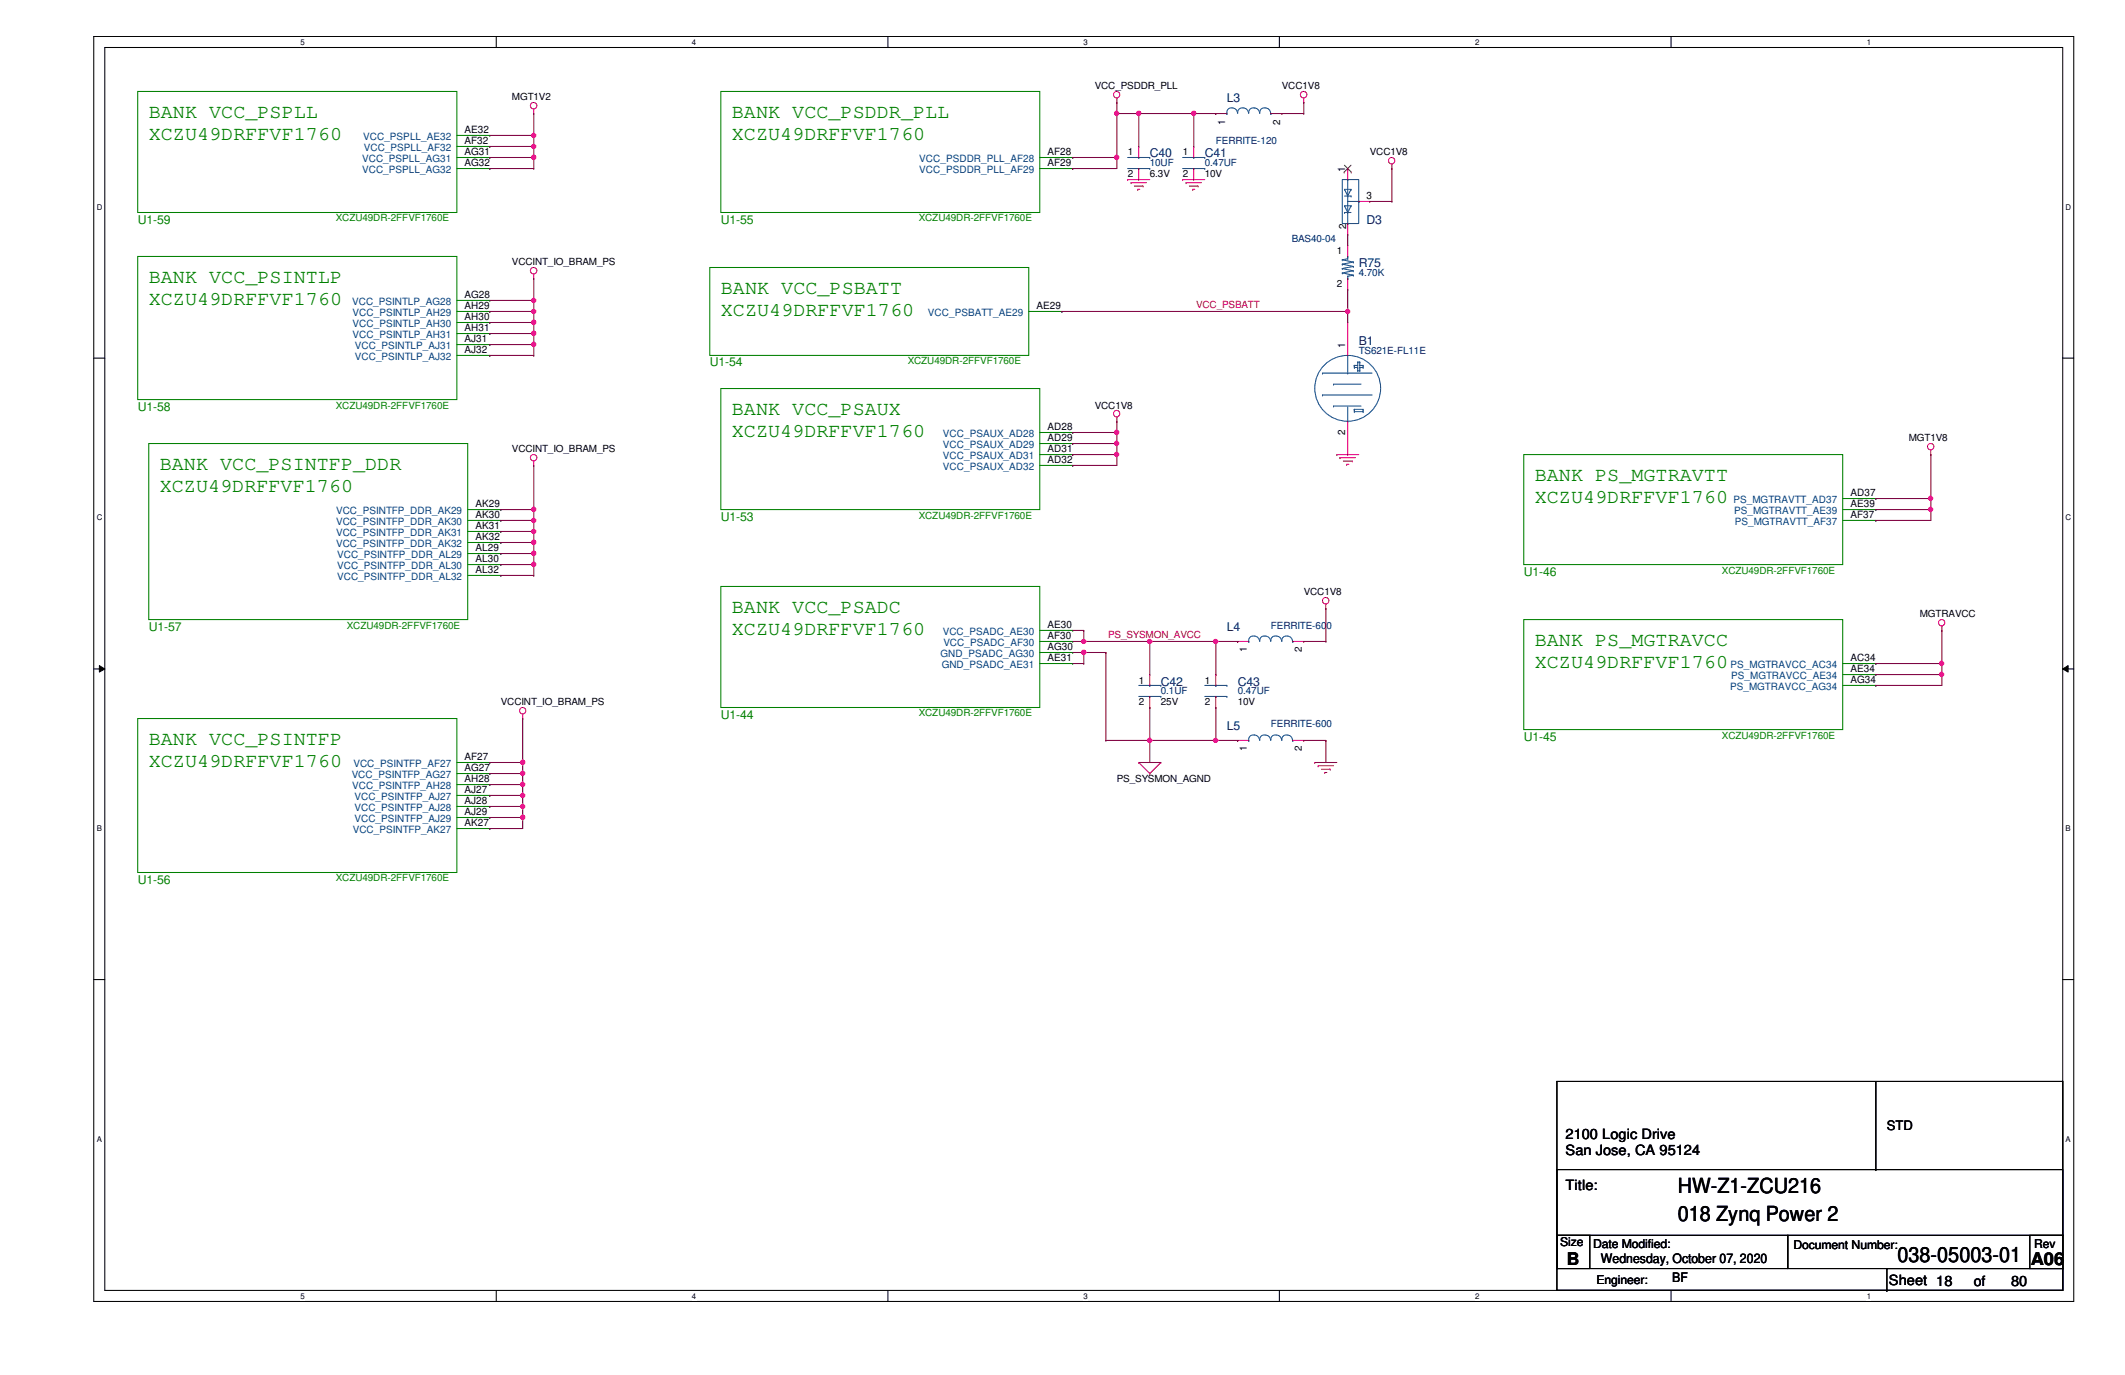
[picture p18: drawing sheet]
<svg xmlns="http://www.w3.org/2000/svg" width="432mm" height="279mm" viewBox="0 0 432 279" stroke-linecap="round" stroke-linejoin="round" font-family="sans-serif">
<defs><g id="words">
<g font-size="4.2">
<text x="340.9" y="242.4">HW-Z1-ZCU216</text>
<text x="340.9" y="248.2">018 Zynq Power 2</text>
<text x="385.6" y="256.4">038-05003-01</text>
</g>
<g font-size="4" fill="#008000">
<text x="30.2" y="24">BANK VCC_PSPLL</text>
<text x="30.2" y="28.5">XCZU49DRFFVF1760</text>
<text x="148.7" y="24">BANK VCC_PSDDR_PLL</text>
<text x="148.7" y="28.5">XCZU49DRFFVF1760</text>
<text x="30.2" y="57.6">BANK VCC_PSINTLP</text>
<text x="146.5" y="59.8">BANK VCC_PSBATT</text>
<text x="30.2" y="62.1">XCZU49DRFFVF1760</text>
<text x="146.5" y="64.3">XCZU49DRFFVF1760</text>
<text x="148.7" y="84.4">BANK VCC_PSAUX</text>
<text x="148.7" y="88.9">XCZU49DRFFVF1760</text>
<text x="32.5" y="95.6">BANK VCC_PSINTFP_DDR</text>
<text x="32.5" y="100">XCZU49DRFFVF1760</text>
<text x="311.9" y="97.8">BANK PS_MGTRAVTT</text>
<text x="311.9" y="102.3">XCZU49DRFFVF1760</text>
<text x="148.7" y="124.6">BANK VCC_PSADC</text>
<text x="148.7" y="129.1">XCZU49DRFFVF1760</text>
<text x="311.9" y="131.3">BANK PS_MGTRAVCC</text>
<text x="311.9" y="135.8">XCZU49DRFFVF1760</text>
<text x="30.2" y="151.5">BANK VCC_PSINTFP</text>
<text x="30.2" y="155.9">XCZU49DRFFVF1760</text>
</g>
<g font-size="3.6">
<text x="318.3" y="257">B</text>
<text x="412.7" y="257">A06</text>
</g>
<g font-size="2.9">
<text x="318.1" y="231.5">2100 Logic Drive</text>
<text x="318.1" y="234.7">San Jose, CA 95124</text>
<text x="318.1" y="241.8">Title:</text>
<text x="383.8" y="261">Sheet 18</text>
<text x="401.1" y="261.2">of</text>
<text x="408.6" y="261.2">80</text>
</g>
<g font-size="2.7">
<text x="383.4" y="229.5">STD</text>
<text x="325.3" y="256.6">Wednesday, October 07, 2020</text>
<text x="339.8" y="260.6">BF</text>
</g>
<g font-size="2.5" fill="#000080">
<text x="249.3" y="20.8">L3</text>
<text x="233.6" y="32">C40</text>
<text x="244.8" y="32">C41</text>
<text x="277.7" y="45.4">D3</text>
<text x="276.1" y="54.4">R75</text>
<text x="276.1" y="70">B1</text>
<text x="249.3" y="128.1">L4</text>
<text x="235.9" y="139.3">C42</text>
<text x="251.5" y="139.3">C43</text>
<text x="249.3" y="148.3">L5</text>
</g>
<g font-size="2.5" fill="#008000">
<text x="28" y="45.4">U1-59</text>
<text x="146.5" y="45.4">U1-55</text>
<text x="144.2" y="74.5">U1-54</text>
<text x="28" y="83.4">U1-58</text>
<text x="146.5" y="105.8">U1-53</text>
<text x="309.6" y="117">U1-46</text>
<text x="30.2" y="128.1">U1-57</text>
<text x="146.5" y="146">U1-44</text>
<text x="309.6" y="150.5">U1-45</text>
<text x="28" y="179.5">U1-56</text>
</g>
<g font-size="2.5">
<text x="317" y="253.3">Size</text>
<text x="323.7" y="253.5">Date Modified:</text>
<text x="364.4" y="253.7">Document Number:</text>
<text x="413.3" y="253.5">Rev</text>
<text x="324.4" y="260.9">Engineer:</text>
</g>
<g font-size="2">
<text x="104" y="20.4">MGT1V2</text>
<text x="222.5" y="18.2">VCC_PSDDR_PLL</text>
<text x="260.5" y="18.2">VCC1V8</text>
<text x="94.4" y="27">AE32</text>
<text x="94.4" y="29.3">AF32</text>
<text x="248.9" y="25.3" transform="rotate(-90 248.9 25.3)">1</text>
<text x="260.1" y="25.3" transform="rotate(-90 260.1 25.3)">2</text>
<text x="94.4" y="31.5">AG31</text>
<text x="94.4" y="33.7">AG32</text>
<text x="212.9" y="31.5">AF28</text>
<text x="212.9" y="33.7">AF29</text>
<text x="229.2" y="31.6">1</text>
<text x="240.3" y="31.6">1</text>
<text x="273.3" y="34.9" transform="rotate(-90 273.3 34.9)">1</text>
<text x="278.3" y="31.6">VCC1V8</text>
<text x="229.2" y="36.1">2</text>
<text x="233.6" y="36.1">6.3V</text>
<text x="240.3" y="36.1">2</text>
<text x="244.8" y="36.1">10V</text>
<text x="277.7" y="40.4">3</text>
<text x="273.5" y="46.5" transform="rotate(-90 273.5 46.5)">2</text>
<text x="104" y="53.9">VCCINT_IO_BRAM_PS</text>
<text x="271.7" y="51.7">1</text>
<text x="271.7" y="58.4">2</text>
<text x="94.4" y="60.5">AG28</text>
<text x="94.4" y="62.8">AH29</text>
<text x="94.4" y="65">AH30</text>
<text x="210.6" y="62.8">AE29</text>
<text x="94.4" y="67.3">AH31</text>
<text x="94.4" y="69.5">AJ31</text>
<text x="94.4" y="71.7">AJ32</text>
<text x="273.3" y="70.7" transform="rotate(-90 273.3 70.7)">1</text>
<text x="222.5" y="83">VCC1V8</text>
<text x="212.9" y="87.4">AD28</text>
<text x="212.9" y="89.6">AD29</text>
<text x="273.3" y="88.3" transform="rotate(-90 273.3 88.3)">2</text>
<text x="387.9" y="89.7">MGT1V8</text>
<text x="104" y="91.9">VCCINT_IO_BRAM_PS</text>
<text x="212.9" y="91.9">AD31</text>
<text x="212.9" y="94.1">AD32</text>
<text x="376" y="100.8">AD37</text>
<text x="96.6" y="103">AK29</text>
<text x="96.6" y="105.2">AK30</text>
<text x="96.6" y="107.5">AK31</text>
<text x="376" y="103">AE39</text>
<text x="376" y="105.2">AF37</text>
<text x="96.6" y="109.7">AK32</text>
<text x="96.6" y="112">AL29</text>
<text x="96.6" y="114.2">AL30</text>
<text x="96.6" y="116.4">AL32</text>
<text x="264.9" y="121">VCC1V8</text>
<text x="390.1" y="125.5">MGTRAVCC</text>
<text x="212.9" y="127.6">AE30</text>
<text x="212.9" y="129.8">AF30</text>
<text x="212.9" y="134.3">AE31</text>
<text x="212.9" y="132.1">AG30</text>
<text x="253.4" y="132.6" transform="rotate(-90 253.4 132.6)">1</text>
<text x="264.5" y="132.6" transform="rotate(-90 264.5 132.6)">2</text>
<text x="376" y="134.3">AC34</text>
<text x="376" y="136.6">AE34</text>
<text x="101.8" y="143.3">VCCINT_IO_BRAM_PS</text>
<text x="231.4" y="138.9">1</text>
<text x="231.4" y="143.3">2</text>
<text x="235.9" y="143.3">25V</text>
<text x="244.8" y="138.9">1</text>
<text x="244.8" y="143.3">2</text>
<text x="251.5" y="143.3">10V</text>
<text x="376" y="138.8">AG34</text>
<text x="94.4" y="154.4">AF27</text>
<text x="253.4" y="152.7" transform="rotate(-90 253.4 152.7)">1</text>
<text x="264.5" y="152.7" transform="rotate(-90 264.5 152.7)">2</text>
<text x="94.4" y="156.7">AG27</text>
<text x="94.4" y="158.9">AH28</text>
<text x="94.4" y="161.1">AJ27</text>
<text x="226.9" y="159">PS_SYSMON_AGND</text>
<text x="94.4" y="163.4">AJ28</text>
<text x="94.4" y="165.6">AJ29</text>
<text x="94.4" y="167.9">AK27</text>
</g>
<g font-size="2" fill="#004080">
<text x="73.8" y="28.5">VCC_PSPLL_AE32</text>
<text x="73.6" y="33">VCC_PSPLL_AG31</text>
<text x="73.6" y="35.2">VCC_PSPLL_AG32</text>
<text x="73.9" y="30.7">VCC_PSPLL_AF32</text>
<text x="186.8" y="33">VCC_PSDDR_PLL_AF28</text>
<text x="186.8" y="35.2">VCC_PSDDR_PLL_AF29</text>
<text x="71.5" y="62">VCC_PSINTLP_AG28</text>
<text x="71.6" y="64.3">VCC_PSINTLP_AH29</text>
<text x="188.6" y="64.3">VCC_PSBATT_AE29</text>
<text x="71.6" y="66.5">VCC_PSINTLP_AH30</text>
<text x="71.6" y="68.7">VCC_PSINTLP_AH31</text>
<text x="72.1" y="71">VCC_PSINTLP_AJ31</text>
<text x="72.1" y="73.2">VCC_PSINTLP_AJ32</text>
<text x="191.6" y="88.9">VCC_PSAUX_AD28</text>
<text x="191.6" y="91.1">VCC_PSAUX_AD29</text>
<text x="191.6" y="93.3">VCC_PSAUX_AD31</text>
<text x="191.6" y="95.5">VCC_PSAUX_AD32</text>
<text x="68.3" y="104.5">VCC_PSINTFP_DDR_AK29</text>
<text x="68.3" y="106.7">VCC_PSINTFP_DDR_AK30</text>
<text x="352.3" y="102.3">PS_MGTRAVTT_AD37</text>
<text x="352.4" y="104.5">PS_MGTRAVTT_AE39</text>
<text x="352.5" y="106.7">PS_MGTRAVTT_AF37</text>
<text x="68.3" y="109">VCC_PSINTFP_DDR_AK31</text>
<text x="68.3" y="111.2">VCC_PSINTFP_DDR_AK32</text>
<text x="68.5" y="113.5">VCC_PSINTFP_DDR_AL29</text>
<text x="68.5" y="115.7">VCC_PSINTFP_DDR_AL30</text>
<text x="68.5" y="117.9">VCC_PSINTFP_DDR_AL32</text>
<text x="191.6" y="129.1">VCC_PSADC_AE30</text>
<text x="191.7" y="131.3">VCC_PSADC_AF30</text>
<text x="191.1" y="133.6">GND_PSADC_AG30</text>
<text x="191.3" y="135.8">GND_PSADC_AE31</text>
<text x="351.7" y="135.8">PS_MGTRAVCC_AC34</text>
<text x="351.6" y="140.2">PS_MGTRAVCC_AG34</text>
<text x="351.8" y="138">PS_MGTRAVCC_AE34</text>
<text x="71.8" y="155.9">VCC_PSINTFP_AF27</text>
<text x="71.5" y="158.2">VCC_PSINTFP_AG27</text>
<text x="71.5" y="160.4">VCC_PSINTFP_AH28</text>
<text x="72" y="162.6">VCC_PSINTFP_AJ27</text>
<text x="72" y="164.8">VCC_PSINTFP_AJ28</text>
<text x="72" y="167.1">VCC_PSINTFP_AJ29</text>
<text x="71.7" y="169.3">VCC_PSINTFP_AK27</text>
</g>
<g font-size="2" fill="#000080">
<text x="247.1" y="29.3">FERRITE-120</text>
<text x="233.6" y="33.8">10UF</text>
<text x="244.8" y="33.8">0.47UF</text>
<text x="262.5" y="49.2">BAS40-04</text>
<text x="276.1" y="56.2">4.70K</text>
<text x="276.1" y="71.8">TS621E-FL11E</text>
<text x="258.2" y="127.7">FERRITE-600</text>
<text x="235.9" y="141.1">0.1UF</text>
<text x="251.5" y="141.1">0.47UF</text>
<text x="258.2" y="147.8">FERRITE-600</text>
</g>
<g font-size="2" fill="#008000">
<text x="68.2" y="45">XCZU49DR-2FFVF1760E</text>
<text x="186.7" y="45">XCZU49DR-2FFVF1760E</text>
<text x="184.4" y="74">XCZU49DR-2FFVF1760E</text>
<text x="68.2" y="83">XCZU49DR-2FFVF1760E</text>
<text x="186.7" y="105.4">XCZU49DR-2FFVF1760E</text>
<text x="349.9" y="116.5">XCZU49DR-2FFVF1760E</text>
<text x="70.5" y="127.7">XCZU49DR-2FFVF1760E</text>
<text x="186.7" y="145.6">XCZU49DR-2FFVF1760E</text>
<text x="349.9" y="150.1">XCZU49DR-2FFVF1760E</text>
<text x="68.2" y="179.1">XCZU49DR-2FFVF1760E</text>
</g>
<g font-size="2" fill="#f00">
<text x="243" y="62.6">VCC_PSBATT</text>
<text x="225.2" y="129.7">PS_SYSMON_AVCC</text>
</g>
<g font-size="1.6">
<text x="61" y="9.1">5</text>
<text x="140.6" y="9.1">4</text>
<text x="220.2" y="9.1">3</text>
<text x="299.7" y="9.1">2</text>
<text x="379.3" y="9.1">1</text>
<text x="19.6" y="42.6">D</text>
<text x="419.7" y="42.6">D</text>
<text x="19.6" y="105.7">C</text>
<text x="419.7" y="105.7">C</text>
<text x="19.6" y="168.9">B</text>
<text x="419.7" y="168.9">B</text>
<text x="19.6" y="232">A</text>
<text x="419.7" y="232">A</text>
<text x="61" y="263.9">5</text>
<text x="140.6" y="263.9">4</text>
<text x="220.2" y="263.9">3</text>
<text x="299.7" y="263.9">2</text>
<text x="379.3" y="263.9">1</text>
</g>
</g></defs>
<path d="M19.1 7.4h402.3v257.1h-402.3zM21.3 9.7h397.8v252.5h-397.8z" fill="none" stroke="#000" stroke-width=".21"/>
<g fill="#fff">
<path d="M61 7.7h.9v1.7h-.9z"/>
<path d="M61 262.5h.9v1.7h-.9z"/>
</g>
<path d="M100.8 7.4v2.3M100.8 262.2v2.3" fill="none" stroke="#000" stroke-width=".21"/>
<g fill="#fff">
<path d="M140.6 7.7h.9v1.7h-.9z"/>
<path d="M140.6 262.5h.9v1.7h-.9z"/>
</g>
<path d="M180.4 7.4v2.3M180.4 262.2v2.3" fill="none" stroke="#000" stroke-width=".21"/>
<g fill="#fff">
<path d="M220.2 7.7h.9v1.7h-.9z"/>
<path d="M220.2 262.5h.9v1.7h-.9z"/>
</g>
<path d="M260 7.4v2.3M260 262.2v2.3" fill="none" stroke="#000" stroke-width=".21"/>
<g fill="#fff">
<path d="M299.7 7.7h.9v1.7h-.9z"/>
<path d="M299.7 262.5h.9v1.7h-.9z"/>
</g>
<path d="M339.6 7.4v2.3M339.6 262.2v2.3" fill="none" stroke="#000" stroke-width=".21"/>
<g fill="#fff">
<path d="M379.3 7.7h.9v1.7h-.9z"/>
<path d="M379.3 262.5h.9v1.7h-.9z"/>
<path d="M19.6 41.2h1.2v1.8h-1.2z"/>
<path d="M419.7 41.2h1.2v1.8h-1.2z"/>
<path d="M19.6 104.3h1.2v1.8h-1.2z"/>
<path d="M419.7 104.3h1.2v1.8h-1.2z"/>
</g>
<path d="M19.1 72.8h2.2M419.1 72.8h2.3" fill="none" stroke="#000" stroke-width=".21"/>
<g fill="#fff">
<path d="M19.6 167.5h1.1v1.7h-1.1z"/>
<path d="M419.7 167.5h1.1v1.7h-1.1z"/>
</g>
<path d="M19.1 135.9h2.2M419.1 135.9h2.3" fill="none" stroke="#000" stroke-width=".21"/>
<path d="M20.2 135.3l1.1 .6-1.1 .7zM419.1 135.9l1.1-.6v1.3z" fill="#000"/>
<path d="M20.2 135.3l1.1 .6-1.1 .7zM419.1 135.9l1.1-.6v1.3z" fill="none" stroke="#000" stroke-width=".2"/>
<g fill="#fff">
<path d="M19.6 230.6h1.1v1.8h-1.1z"/>
<path d="M419.7 230.6h1.1v1.8h-1.1z"/>
</g>
<g fill="none" stroke="#000" stroke-width=".21">
<path d="M19.1 199.1h2.2M419.1 199.1h2.3M316.4 219.8h102.7v42.4h-102.7zM381.2 219.8v17.9M316.4 237.7h102.7v13.3h-102.7zM381.2 237.7h.1M316.4 251h46.9v6.8h-46.9zM316.4 251h6.6v6.8h-6.6zM363.3 251h55.8v6.8h-55.8zM383.4 257.8h35.7v4.4h-35.7zM412.5 251h6.6v6.8h-6.6zM316.4 262.2h67"/>
<path d="M383.4 262.2h.1"/>
</g>
<g fill="none" stroke="#f00" stroke-width=".21">
<path d="M226.9 19.9v.9M264.9 19.9v.9M108.5 23.1h.1M108.5 22.2v.9M226.9 20.8h.1M229.2 36.5h.1M229.2 36.5h4.4M229.8 37.1h.1M229.8 37.1h3.2M230.5 37.8h1.8M231.2 38.5h.1M231.2 38.5h.4"/>
<path d="M231.4 29.8h.1M231.4 36.5h.1M231.4 29.8v2.2M231.4 34.2v2.3M232.3 37.8h.1M240.3 36.5h.1M240.3 36.5h4.5M241 37.1h.1M241 37.1h3.1M241.7 37.8h1.8M242.4 38.5h.1M242.4 38.5h.4"/>
<path d="M242.6 29.8h.1M242.6 36.5h.1M242.6 29.8v2.2M242.6 34.2v2.3M243.5 37.8h.1M247.1 23.1h.1M247.1 23.1h2.2M258.2 23.1h2.3M260.5 23.1h.1M264.9 20.8h.1M273.9 34.2h.1M273.9 34.2v2.3"/>
<path d="M282.8 34.2h.1M282.8 33.4v.8M108.5 56.6h.1M108.5 55.7v.9M273.9 47.7h.1M273.9 49.9h.1M273.9 58.8h.1M273.9 45.4v2.3M273.9 49.9v2.2M273.9 56.6v2.2M276.1 40.9h2.2M278.3 40.9h.1"/>
<path d="M273.9 65.5h.1M273.9 65.5v6.7M108.5 94.6h.1M108.5 93.7v.9M226.9 85.6h.1M226.9 84.8v.8M271.7 92.4h.1M271.7 92.4h4.4M272.3 93h.1M272.3 93h3.1M273 93.7h1.8M273.6 94.4h.1"/>
<path d="M273.6 94.4h.5M273.9 92.4h.1M273.9 85.6v6.8M274.8 93.7h.1M392.3 92.4h.1M392.3 91.4v1M233.6 137.1h.1M233.6 137.1v2.2M247.1 137.1h.1M247.1 137.1v2.2M251.5 130.3h.1M251.5 130.3h2.2"/>
<path d="M262.7 130.3h2.2M264.9 130.3h.1M269.4 123.7h.1M269.4 122.8v.9M394.6 128.1h.1M394.6 127.2v.9M106.2 146h.1M106.2 145.1v.9M231.4 154.9h.1M231.4 154.9h4.5M231.4 154.9l2.2 2.3M233.6 157.2h.1"/>
<path d="M233.6 143.8h.1M233.6 141.5v2.3M235.9 154.9h.1M235.9 154.9l-2.3 2.3M247.1 143.8h.1M247.1 141.5v2.3M251.5 150.5h.1M251.5 150.5h2.2M262.7 150.5h2.2M264.9 150.5h.1M267.2 154.9h.1M267.2 154.9h4.5"/>
<path d="M267.8 155.6h.1M267.8 155.6h3.2M268.5 156.3h1.8M269.2 157h.1M269.2 157h.4M270.3 156.3h.1"/>
<circle cx="226.9" cy="19.2" r=".65"/>
<circle cx="264.9" cy="19.2" r=".66"/>
<circle cx="108.4" cy="21.5" r=".66"/>
<circle cx="282.8" cy="32.7" r=".65"/>
<circle cx="108.4" cy="55" r=".66"/>
<circle cx="108.4" cy="93" r=".66"/>
<circle cx="226.9" cy="84" r=".65"/>
<circle cx="392.3" cy="90.8" r=".66"/>
<circle cx="269.4" cy="122.1" r=".66"/>
<circle cx="394.5" cy="126.5" r=".64"/>
<circle cx="106.2" cy="144.4" r=".65"/>
</g>
<g fill="none" stroke="#00f" stroke-width=".21">
<path d="M229.2 34.2h4.4M229.2 32h4.4M231.4 34.2h.1M231.4 32h.1M233.6 34.2h.1M233.6 32h.1M240.3 34.2h4.5M240.3 32h4.5M242.6 34.2h.1M242.6 32h.1M244.8 34.2h.1M244.8 32h.1"/>
<path d="M249.3 23.1h.1M250.4 21.9a.92 .92 0 0 0-1.1 1.1M250.4 21.9a1.08 1.08 0 0 1 1.1 1.1M251.5 23a1.1 1.1 0 0 1 1.1-1.1 1.1 1.1 0 0 1 1.1 1.1M254.8 22a.88 .88 0 0 0-1.1 1M254.9 21.9a1.11 1.11 0 0 1 1 1.1M257 21.9a.92 .92 0 0 0-1 1.1M257.1 21.9a1.09 1.09 0 0 1 1.1 1.1M258.2 23.1h.1M272.8 36.5h3.3v8.9h-3.3zM273.2 38.5h.1M273.2 39.8h1.3"/>
<path d="M273.2 38.5h1.3M273.2 38.5l.7 1.3M273.9 36.5h.1M273.9 39.8h.1M273.9 36.5v8.9M274.5 39.8h.1M274.5 38.5h.1M274.5 38.5l-.6 1.3M272.8 55.5h.1M272.8 54.6h.1M272.8 53.7h.1M272.8 52.8h.1"/>
<path d="M272.8 52.8l2.2 .5M272.8 55.5l2.2 .4M272.8 54.6l2.2 .4M272.8 53.7l2.2 .4M273.2 43.2h.1M273.2 41.8h.1M273.2 43.2h1.3M273.2 41.8l.7 1.4M273.2 41.8h1.3M273.9 45.4h.1M273.9 43.2h.1M273.9 52.1h.1"/>
<path d="M273.9 56.6h.1M273.9 56.1h.1M273.9 52.6h.1M273.9 52.1v.5M273.9 56.1v.5M273.9 40.9h2.2M273.9 52.6l-1.1 .2M274.5 41.8h.1M274.5 41.8l-.6 1.4M275 53.3h.1M275 55.9h.1M275 55h.1"/>
<path d="M275 54.1h.1M275 55.9l-1.1 .2M275 55l-2.2 .5M275 54.1l-2.2 .5M275 53.3l-2.2 .4M276.1 40.9h.1M268.7 75.8h.1M268.7 75.8h10.1M271 78.1h.1M271 78.1h5.6M273.9 75.8h.1M273.9 72.2v3.6"/>
<path d="M275.2 74.3h.1M275.2 74.7h.1M275.2 74.3h.7M275.2 74.7h.7M275.2 74.3v.4M275.9 74.3h.1M275.9 73.6h.1M275.9 75.4h.1M275.9 74.7h.1M275.9 73.6v.7M275.9 74.7v.7M275.9 73.6h.4"/>
<path d="M275.9 75.4h.4M276.3 73.6h.1M276.3 74.3h.1M276.3 74.7h.1M276.3 75.4h.1M276.3 74.3h.7M276.3 73.6v.7M276.3 74.7v.7M276.3 74.7h.7M277 74.3h.1M277 74.7h.1M277 74.3v.4"/>
<path d="M268.7 80.3h.1M268.7 80.3h10.1M271 82.5h.1M271 82.5h5.6M273.9 85.6h.1M273.9 82.8v2.8M275.2 83.2h.1M275.2 83.7h.1M275.2 83.2v.5M275.2 83.2h1.8M275.2 83.7h1.8M277 83.2h.1"/>
<path d="M277 83.7h.1M277 83.2v.5M231.4 139.3h4.5M233.6 139.3h.1M235.9 139.3h.1M244.8 139.3h4.5M247.1 139.3h.1M249.3 139.3h.1M253.7 130.3h.1M254.8 129.2a.91 .91 0 0 0-1.1 1.1M254.9 129.2a1.11 1.11 0 0 1 1 1.1M257 129.2a.9 .9 0 0 0-1 1.1"/>
<path d="M257.1 129.2a1.09 1.09 0 0 1 1.1 1.1M259.3 129.2a.9 .9 0 0 0-1.1 1.1M259.3 129.2a1.09 1.09 0 0 1 1.1 1.1M261.5 129.2a.9 .9 0 0 0-1 1.1M261.6 129.2a1.08 1.08 0 0 1 1 1.1M262.7 130.3h.1M231.4 141.5h4.5M233.6 141.5h.1M235.9 141.5h.1M244.8 141.5h4.5M247.1 141.5h.1M249.3 141.5h.1"/>
<path d="M253.7 150.5h.1M254.8 149.4a.91 .91 0 0 0-1.1 1M254.9 149.4a1.11 1.11 0 0 1 1 1.1M257 149.4a.9 .9 0 0 0-1 1M257.1 149.4a1.09 1.09 0 0 1 1.1 1.1M259.3 149.4a.9 .9 0 0 0-1.1 1M259.3 149.4a1.09 1.09 0 0 1 1.1 1.1M261.5 149.4a.9 .9 0 0 0-1 1M261.6 149.4a1.08 1.08 0 0 1 1 1.1M262.7 150.5h.1"/>
<circle cx="273.8" cy="78.9" r="6.7"/>
</g>
<g fill="none" stroke="#008000" stroke-width=".21">
<path d="M28 18.6h64.8v24.6h-64.8zM146.5 18.6h64.8v24.6h-64.8zM92.8 27.5h6.7M92.8 29.8h6.7M92.8 32h6.7M92.8 34.2h6.7M99.5 27.5h.1M99.5 29.8h.1M99.5 32h.1M99.5 34.2h.1M211.3 32h6.7M211.3 34.2h6.7"/>
<path d="M218 32h.1M218 34.2h.1M28 52.1h64.8v29.1h-64.8zM144.2 54.4h64.8v17.8h-64.8zM92.8 63.3h6.7M92.8 61h6.7M92.8 65.5h6.7M92.8 67.8h6.7M92.8 70h6.7M92.8 72.2h6.7M99.5 61h.1M99.5 63.3h.1"/>
<path d="M99.5 65.5h.1M99.5 67.8h.1M99.5 70h.1M99.5 72.2h.1M146.5 79h64.8v24.5h-64.8zM209 63.3h6.8M215.8 63.3h.1M30.2 90.1h64.8v35.8h-64.8zM211.3 87.9h6.7M211.3 90.1h6.7M211.3 92.4h6.7M211.3 94.6h6.7"/>
<path d="M218 87.9h.1M218 90.1h.1M218 92.4h.1M218 94.6h.1M309.6 92.4h64.8v22.3h-64.8zM95 103.5h6.8M95 105.7h6.8M95 108h6.8M95 110.2h6.8M95 112.5h6.8M95 114.7h6.8M95 116.9h6.8"/>
<path d="M101.8 103.5h.1M101.8 105.7h.1M101.8 108h.1M101.8 110.2h.1M101.8 112.5h.1M101.8 114.7h.1M101.8 116.9h.1M146.5 119.2h64.8v24.6h-64.8zM374.4 101.3h6.8M374.4 103.5h6.8M374.4 105.7h6.8M381.2 101.3h.1"/>
<path d="M381.2 103.5h.1M381.2 105.7h.1M211.3 134.8h6.7M211.3 132.6h6.7M211.3 128.1h6.7M211.3 130.3h6.7M218 134.8h.1M218 132.6h.1M218 128.1h.1M218 130.3h.1M309.6 125.9h64.8v22.4h-64.8zM374.4 134.8h6.8"/>
<path d="M374.4 137.1h6.8M374.4 139.3h6.8M381.2 134.8h.1M381.2 137.1h.1M381.2 139.3h.1M28 146h64.8v31.3h-64.8zM92.8 154.9h6.7M92.8 157.2h6.7M92.8 159.4h6.7M99.5 154.9h.1M99.5 157.2h.1M99.5 159.4h.1"/>
<path d="M92.8 161.6h6.7M92.8 163.9h6.7M92.8 166.1h6.7M92.8 168.4h6.7M99.5 161.6h.1M99.5 163.9h.1M99.5 166.1h.1M99.5 168.4h.1"/>
</g>
<path d="M273.1 35h.1M273.2 33.6l1.4 1.4M274.5 33.6l-1.4 1.4M274.6 35h.1" fill="none" stroke="#804000" stroke-width=".2"/>
<path d="M108.5 56.6v4.4M108.5 61h.1" fill="none" stroke="#800040" stroke-width=".21"/>
<circle cx="108.5" cy="61" r=".43" fill="#f0f"/>
<circle cx="108.5" cy="61" r=".43" fill="none" stroke="#f0f" stroke-width=".21"/>
<path d="M99.5 63.3h.1M99.5 63.3h9" fill="none" stroke="#800040" stroke-width=".21"/>
<circle cx="108.5" cy="63.3" r=".43" fill="#f0f"/>
<circle cx="108.5" cy="63.3" r=".43" fill="none" stroke="#f0f" stroke-width=".21"/>
<path d="M99.5 65.5h.1M99.5 65.5h9" fill="none" stroke="#800040" stroke-width=".21"/>
<circle cx="108.4" cy="65.5" r=".44" fill="#f0f"/>
<circle cx="108.4" cy="65.5" r=".44" fill="none" stroke="#f0f" stroke-width=".21"/>
<path d="M99.5 67.8h.1M99.5 67.8h9" fill="none" stroke="#800040" stroke-width=".21"/>
<circle cx="108.5" cy="67.7" r=".43" fill="#f0f"/>
<circle cx="108.5" cy="67.7" r=".43" fill="none" stroke="#f0f" stroke-width=".21"/>
<path d="M99.5 70h.1M99.5 70h9M108.5 65.5h.1M108.5 67.8h.1M108.5 70h.1M108.5 63.3v6.7M99.5 154.9h.1M106.2 146h.1M106.2 146v8.9h-6.7" fill="none" stroke="#800040" stroke-width=".21"/>
<circle cx="106.2" cy="154.9" r=".44" fill="#f0f"/>
<circle cx="106.2" cy="154.9" r=".44" fill="none" stroke="#f0f" stroke-width=".21"/>
<path d="M99.5 159.4h.1M99.5 159.4h6.7" fill="none" stroke="#800040" stroke-width=".21"/>
<circle cx="106.2" cy="159.4" r=".43" fill="#f0f"/>
<circle cx="106.2" cy="159.4" r=".43" fill="none" stroke="#f0f" stroke-width=".21"/>
<path d="M99.5 157.2h.1M99.5 157.2h6.7M106.2 159.4h.1M106.2 157.2h.1M106.2 154.9h.1M106.2 154.9v6.7" fill="none" stroke="#800040" stroke-width=".21"/>
<circle cx="106.2" cy="157.1" r=".43" fill="#f0f"/>
<circle cx="106.2" cy="157.1" r=".43" fill="none" stroke="#f0f" stroke-width=".21"/>
<path d="M99.5 161.6h.1M99.5 161.6h6.7" fill="none" stroke="#800040" stroke-width=".21"/>
<circle cx="106.2" cy="161.6" r=".43" fill="#f0f"/>
<circle cx="106.2" cy="161.6" r=".43" fill="none" stroke="#f0f" stroke-width=".21"/>
<path d="M99.5 163.9h.1M99.5 166.1h.1M99.5 168.4h.1M99.5 163.9h6.7M99.5 168.4h6.7M106.2 161.6h.1M106.2 163.9h.1M106.2 161.6v4.5h-6.7" fill="none" stroke="#800040" stroke-width=".21"/>
<circle cx="106.2" cy="166.1" r=".44" fill="#f0f"/>
<circle cx="106.2" cy="166.1" r=".44" fill="none" stroke="#f0f" stroke-width=".21"/>
<circle cx="106.2" cy="163.9" r=".43" fill="#f0f"/>
<circle cx="106.2" cy="163.9" r=".43" fill="none" stroke="#f0f" stroke-width=".21"/>
<path d="M218 87.9h.1M226.9 85.6h.1M226.9 85.6v2.3h-8.9M106.2 166.1h.1M106.2 166.1v2.3" fill="none" stroke="#800040" stroke-width=".21"/>
<circle cx="226.9" cy="87.9" r=".44" fill="#f0f"/>
<circle cx="226.9" cy="87.9" r=".44" fill="none" stroke="#f0f" stroke-width=".21"/>
<path d="M218 90.1h.1M226.9 87.9h.1M226.9 87.9v2.2h-8.9" fill="none" stroke="#800040" stroke-width=".21"/>
<circle cx="226.9" cy="90.1" r=".43" fill="#f0f"/>
<circle cx="226.9" cy="90.1" r=".43" fill="none" stroke="#f0f" stroke-width=".21"/>
<path d="M218 92.4h.1M218 92.4h8.9" fill="none" stroke="#800040" stroke-width=".21"/>
<circle cx="226.9" cy="92.3" r=".43" fill="#f0f"/>
<circle cx="226.9" cy="92.3" r=".43" fill="none" stroke="#f0f" stroke-width=".21"/>
<path d="M218 32h.1M218 32h8.9M218 94.6h.1M226.9 90.1h.1M226.9 92.4h.1M226.9 90.1v4.5h-8.9" fill="none" stroke="#800040" stroke-width=".21"/>
<circle cx="226.9" cy="32" r=".44" fill="#f0f"/>
<circle cx="226.9" cy="32" r=".44" fill="none" stroke="#f0f" stroke-width=".21"/>
<path d="M226.9 23.1h.1M226.9 23.1v8.9" fill="none" stroke="#800040" stroke-width=".21"/>
<circle cx="226.9" cy="23" r=".43" fill="#f0f"/>
<circle cx="226.9" cy="23" r=".43" fill="none" stroke="#f0f" stroke-width=".21"/>
<path d="M99.5 34.2h.1M99.5 32h.1M99.5 29.8h.1M99.5 34.2h9M99.5 32h9M99.5 29.8h9M108.5 27.5h.1M108.5 23.1v4.4M218 34.2h.1M226.9 32h.1M226.9 32v2.2h-8.9" fill="none" stroke="#800040" stroke-width=".21"/>
<circle cx="108.5" cy="27.5" r=".43" fill="#f0f"/>
<circle cx="108.5" cy="27.5" r=".43" fill="none" stroke="#f0f" stroke-width=".21"/>
<path d="M108.5 34.2h.1M108.5 32h.1M108.5 29.8v4.4" fill="none" stroke="#800040" stroke-width=".21"/>
<circle cx="108.5" cy="29.8" r=".43" fill="#f0f"/>
<circle cx="108.5" cy="29.8" r=".43" fill="none" stroke="#f0f" stroke-width=".21"/>
<circle cx="108.4" cy="32" r=".44" fill="#f0f"/>
<circle cx="108.4" cy="32" r=".44" fill="none" stroke="#f0f" stroke-width=".21"/>
<path d="M282.8 34.2h.1M282.8 34.2v6.7M273.9 47.7h.1M273.9 58.8h.1M273.9 47.7v2.2M273.9 58.8v4.5h-58.1M278.3 40.9h4.5M282.8 40.9h.1M215.8 63.3h.1" fill="none" stroke="#800040" stroke-width=".21"/>
<circle cx="273.9" cy="63.3" r=".43" fill="#f0f"/>
<circle cx="273.9" cy="63.3" r=".43" fill="none" stroke="#f0f" stroke-width=".21"/>
<g fill="none" stroke="#800040" stroke-width=".21">
<path d="M273.9 63.3h.1M273.9 63.3v2.2M218 130.3h2.2M220.2 130.3h.1M233.6 130.3h.1M233.6 130.3h17.9M233.6 130.3v6.8M247.1 130.3h.1M247.1 130.3v6.8M251.5 130.3h.1M264.9 130.3h4.5M269.4 123.7h.1"/>
<path d="M269.4 130.3h.1M269.4 123.7v6.6"/>
</g>
<circle cx="247" cy="130.3" r=".43" fill="#f0f"/>
<circle cx="247" cy="130.3" r=".43" fill="none" stroke="#f0f" stroke-width=".21"/>
<path d="M247.1 150.5h4.4M251.5 150.5h.1M264.9 150.5h4.5M269.4 150.5h.1M269.4 150.5v4.4" fill="none" stroke="#800040" stroke-width=".21"/>
<circle cx="247" cy="150.4" r=".43" fill="#f0f"/>
<circle cx="247" cy="150.4" r=".43" fill="none" stroke="#f0f" stroke-width=".21"/>
<path d="M218 132.6h2.2M220.2 132.6h.1M224.7 132.6h.1M224.7 132.6v17.9M224.7 150.5h.1M233.6 150.5h.1M233.6 143.8h.1M233.6 143.8v11.1M247.1 143.8h.1M247.1 143.8v6.7h-22.4" fill="none" stroke="#800040" stroke-width=".21"/>
<circle cx="233.6" cy="150.4" r=".44" fill="#f0f"/>
<circle cx="233.6" cy="150.4" r=".44" fill="none" stroke="#f0f" stroke-width=".21"/>
<path d="M394.6 128.1h.1M394.6 128.1v6.7" fill="none" stroke="#800040" stroke-width=".21"/>
<circle cx="394.5" cy="134.8" r=".43" fill="#f0f"/>
<circle cx="394.5" cy="134.8" r=".43" fill="none" stroke="#f0f" stroke-width=".21"/>
<path d="M381.2 134.8h.1M381.2 137.1h.1M381.2 134.8h13.4M381.2 137.1h13.4M394.6 134.8h.1M394.6 137.1h.1M394.6 134.8v4.5" fill="none" stroke="#800040" stroke-width=".21"/>
<circle cx="394.5" cy="137" r=".43" fill="#f0f"/>
<circle cx="394.5" cy="137" r=".43" fill="none" stroke="#f0f" stroke-width=".21"/>
<path d="M392.3 92.4h.1M392.3 92.4v8.9h-11.1M381.2 101.3h.1M381.2 139.3h.1M381.2 139.3h13.4" fill="none" stroke="#800040" stroke-width=".21"/>
<circle cx="392.3" cy="101.3" r=".43" fill="#f0f"/>
<circle cx="392.3" cy="101.3" r=".43" fill="none" stroke="#f0f" stroke-width=".21"/>
<path d="M381.2 103.5h.1M381.2 105.7h.1M381.2 103.5h11.1M392.3 101.3h.1M392.3 103.5h.1M392.3 101.3v4.4h-11.1" fill="none" stroke="#800040" stroke-width=".21"/>
<circle cx="392.3" cy="103.5" r=".43" fill="#f0f"/>
<circle cx="392.3" cy="103.5" r=".43" fill="none" stroke="#f0f" stroke-width=".21"/>
<path d="M226.9 23.1h4.5M231.4 23.1h.1M231.4 23.1v6.7M260.5 23.1h4.4M264.9 20.8h.1M264.9 23.1h.1M264.9 20.8v2.3" fill="none" stroke="#800040" stroke-width=".21"/>
<circle cx="231.4" cy="23" r=".43" fill="#f0f"/>
<circle cx="231.4" cy="23" r=".43" fill="none" stroke="#f0f" stroke-width=".21"/>
<path d="M226.9 20.8h.1M226.9 20.8v2.3M231.4 23.1h.1M231.4 23.1h11.2M242.6 23.1h.1M242.6 23.1v6.7" fill="none" stroke="#800040" stroke-width=".21"/>
<circle cx="242.6" cy="23" r=".43" fill="#f0f"/>
<circle cx="242.6" cy="23" r=".43" fill="none" stroke="#f0f" stroke-width=".21"/>
<path d="M242.6 23.1h4.5M247.1 23.1h.1M108.5 94.6v8.9M101.8 103.5h.1M101.8 103.5h6.7M108.5 103.5h.1" fill="none" stroke="#800040" stroke-width=".21"/>
<circle cx="108.5" cy="103.5" r=".43" fill="#f0f"/>
<circle cx="108.5" cy="103.5" r=".43" fill="none" stroke="#f0f" stroke-width=".21"/>
<path d="M101.8 105.7h.1M101.8 105.7h6.7M108.5 105.7h.1M108.5 108h.1M108.5 103.5v4.5" fill="none" stroke="#800040" stroke-width=".21"/>
<circle cx="108.5" cy="105.7" r=".43" fill="#f0f"/>
<circle cx="108.5" cy="105.7" r=".43" fill="none" stroke="#f0f" stroke-width=".21"/>
<circle cx="108.5" cy="108" r=".43" fill="#f0f"/>
<circle cx="108.5" cy="108" r=".43" fill="none" stroke="#f0f" stroke-width=".21"/>
<path d="M101.8 108h.1M101.8 108h6.7v2.2M108.5 110.2h.1" fill="none" stroke="#800040" stroke-width=".21"/>
<circle cx="108.4" cy="110.2" r=".44" fill="#f0f"/>
<circle cx="108.4" cy="110.2" r=".44" fill="none" stroke="#f0f" stroke-width=".21"/>
<path d="M101.8 110.2h.1M101.8 112.5h.1M101.8 110.2h6.7v2.3M101.8 112.5h6.7M108.5 112.5h.1" fill="none" stroke="#800040" stroke-width=".21"/>
<circle cx="108.5" cy="112.4" r=".43" fill="#f0f"/>
<circle cx="108.5" cy="112.4" r=".43" fill="none" stroke="#f0f" stroke-width=".21"/>
<path d="M101.8 114.7h.1M101.8 114.7h6.7M108.5 114.7h.1M108.5 116.9h.1M108.5 112.5v4.4" fill="none" stroke="#800040" stroke-width=".21"/>
<circle cx="108.5" cy="114.7" r=".43" fill="#f0f"/>
<circle cx="108.5" cy="114.7" r=".43" fill="none" stroke="#f0f" stroke-width=".21"/>
<path d="M108.5 72.2h.1M108.5 70v2.2M101.8 116.9h.1M101.8 116.9h6.7" fill="none" stroke="#800040" stroke-width=".21"/>
<circle cx="108.5" cy="70" r=".43" fill="#f0f"/>
<circle cx="108.5" cy="70" r=".43" fill="none" stroke="#f0f" stroke-width=".21"/>
<g fill="none" stroke="#800040" stroke-width=".21">
<path d="M99.5 27.5h9M108.5 27.5h.1M108.5 29.8h.1M108.5 27.5v2.3M99.5 72.2h.1M99.5 72.2h9M99.5 61h9M108.5 61h.1M108.5 63.3h.1M108.5 61v2.3M218 128.1h2.2M220.2 128.1h.1"/>
<path d="M220.2 130.3h.1M220.2 128.1v2.2M220.2 130.3h13.4M233.6 130.3h.1"/>
</g>
<circle cx="220.2" cy="130.3" r=".43" fill="#f0f"/>
<circle cx="220.2" cy="130.3" r=".43" fill="none" stroke="#f0f" stroke-width=".21"/>
<circle cx="233.6" cy="130.3" r=".44" fill="#f0f"/>
<circle cx="233.6" cy="130.3" r=".44" fill="none" stroke="#f0f" stroke-width=".21"/>
<path d="M218 134.8h2.2M220.2 134.8h.1M220.2 132.6h.1M220.2 132.6v2.2M220.2 132.6h4.5M224.7 132.6h.1" fill="none" stroke="#800040" stroke-width=".21"/>
<circle cx="220.2" cy="132.6" r=".44" fill="#f0f"/>
<circle cx="220.2" cy="132.6" r=".44" fill="none" stroke="#f0f" stroke-width=".21"/>
<circle cx="108.5" cy="61" r=".43" fill="#f0f"/>
<circle cx="108.5" cy="61" r=".43" fill="none" stroke="#f0f" stroke-width=".21"/>
<circle cx="108.5" cy="63.3" r=".43" fill="#f0f"/>
<circle cx="108.5" cy="63.3" r=".43" fill="none" stroke="#f0f" stroke-width=".21"/>
<circle cx="108.4" cy="65.5" r=".44" fill="#f0f"/>
<circle cx="108.4" cy="65.5" r=".44" fill="none" stroke="#f0f" stroke-width=".21"/>
<circle cx="108.5" cy="67.7" r=".43" fill="#f0f"/>
<circle cx="108.5" cy="67.7" r=".43" fill="none" stroke="#f0f" stroke-width=".21"/>
<circle cx="106.2" cy="154.9" r=".44" fill="#f0f"/>
<circle cx="106.2" cy="154.9" r=".44" fill="none" stroke="#f0f" stroke-width=".21"/>
<circle cx="106.2" cy="159.4" r=".43" fill="#f0f"/>
<circle cx="106.2" cy="159.4" r=".43" fill="none" stroke="#f0f" stroke-width=".21"/>
<circle cx="106.2" cy="157.1" r=".43" fill="#f0f"/>
<circle cx="106.2" cy="157.1" r=".43" fill="none" stroke="#f0f" stroke-width=".21"/>
<circle cx="106.2" cy="161.6" r=".43" fill="#f0f"/>
<circle cx="106.2" cy="161.6" r=".43" fill="none" stroke="#f0f" stroke-width=".21"/>
<circle cx="106.2" cy="166.1" r=".44" fill="#f0f"/>
<circle cx="106.2" cy="166.1" r=".44" fill="none" stroke="#f0f" stroke-width=".21"/>
<circle cx="106.2" cy="163.9" r=".43" fill="#f0f"/>
<circle cx="106.2" cy="163.9" r=".43" fill="none" stroke="#f0f" stroke-width=".21"/>
<circle cx="226.9" cy="87.9" r=".44" fill="#f0f"/>
<circle cx="226.9" cy="87.9" r=".44" fill="none" stroke="#f0f" stroke-width=".21"/>
<circle cx="226.9" cy="90.1" r=".43" fill="#f0f"/>
<circle cx="226.9" cy="90.1" r=".43" fill="none" stroke="#f0f" stroke-width=".21"/>
<circle cx="226.9" cy="92.3" r=".43" fill="#f0f"/>
<circle cx="226.9" cy="92.3" r=".43" fill="none" stroke="#f0f" stroke-width=".21"/>
<circle cx="226.9" cy="32" r=".44" fill="#f0f"/>
<circle cx="226.9" cy="32" r=".44" fill="none" stroke="#f0f" stroke-width=".21"/>
<circle cx="226.9" cy="23" r=".43" fill="#f0f"/>
<circle cx="226.9" cy="23" r=".43" fill="none" stroke="#f0f" stroke-width=".21"/>
<circle cx="108.5" cy="27.5" r=".43" fill="#f0f"/>
<circle cx="108.5" cy="27.5" r=".43" fill="none" stroke="#f0f" stroke-width=".21"/>
<circle cx="108.5" cy="29.8" r=".43" fill="#f0f"/>
<circle cx="108.5" cy="29.8" r=".43" fill="none" stroke="#f0f" stroke-width=".21"/>
<circle cx="108.4" cy="32" r=".44" fill="#f0f"/>
<circle cx="108.4" cy="32" r=".44" fill="none" stroke="#f0f" stroke-width=".21"/>
<circle cx="273.9" cy="63.3" r=".43" fill="#f0f"/>
<circle cx="273.9" cy="63.3" r=".43" fill="none" stroke="#f0f" stroke-width=".21"/>
<circle cx="247" cy="130.3" r=".43" fill="#f0f"/>
<circle cx="247" cy="130.3" r=".43" fill="none" stroke="#f0f" stroke-width=".21"/>
<circle cx="247" cy="150.4" r=".43" fill="#f0f"/>
<circle cx="247" cy="150.4" r=".43" fill="none" stroke="#f0f" stroke-width=".21"/>
<circle cx="233.6" cy="150.4" r=".44" fill="#f0f"/>
<circle cx="233.6" cy="150.4" r=".44" fill="none" stroke="#f0f" stroke-width=".21"/>
<circle cx="394.5" cy="134.8" r=".43" fill="#f0f"/>
<circle cx="394.5" cy="134.8" r=".43" fill="none" stroke="#f0f" stroke-width=".21"/>
<circle cx="394.5" cy="137" r=".43" fill="#f0f"/>
<circle cx="394.5" cy="137" r=".43" fill="none" stroke="#f0f" stroke-width=".21"/>
<circle cx="392.3" cy="101.3" r=".43" fill="#f0f"/>
<circle cx="392.3" cy="101.3" r=".43" fill="none" stroke="#f0f" stroke-width=".21"/>
<circle cx="392.3" cy="103.5" r=".43" fill="#f0f"/>
<circle cx="392.3" cy="103.5" r=".43" fill="none" stroke="#f0f" stroke-width=".21"/>
<circle cx="231.4" cy="23" r=".43" fill="#f0f"/>
<circle cx="231.4" cy="23" r=".43" fill="none" stroke="#f0f" stroke-width=".21"/>
<circle cx="242.6" cy="23" r=".43" fill="#f0f"/>
<circle cx="242.6" cy="23" r=".43" fill="none" stroke="#f0f" stroke-width=".21"/>
<circle cx="108.5" cy="103.5" r=".43" fill="#f0f"/>
<circle cx="108.5" cy="103.5" r=".43" fill="none" stroke="#f0f" stroke-width=".21"/>
<circle cx="108.5" cy="105.7" r=".43" fill="#f0f"/>
<circle cx="108.5" cy="105.7" r=".43" fill="none" stroke="#f0f" stroke-width=".21"/>
<circle cx="108.5" cy="108" r=".43" fill="#f0f"/>
<circle cx="108.5" cy="108" r=".43" fill="none" stroke="#f0f" stroke-width=".21"/>
<circle cx="108.4" cy="110.2" r=".44" fill="#f0f"/>
<circle cx="108.4" cy="110.2" r=".44" fill="none" stroke="#f0f" stroke-width=".21"/>
<circle cx="108.5" cy="112.4" r=".43" fill="#f0f"/>
<circle cx="108.5" cy="112.4" r=".43" fill="none" stroke="#f0f" stroke-width=".21"/>
<circle cx="108.5" cy="114.7" r=".43" fill="#f0f"/>
<circle cx="108.5" cy="114.7" r=".43" fill="none" stroke="#f0f" stroke-width=".21"/>
<circle cx="108.5" cy="70" r=".43" fill="#f0f"/>
<circle cx="108.5" cy="70" r=".43" fill="none" stroke="#f0f" stroke-width=".21"/>
<circle cx="220.2" cy="130.3" r=".43" fill="#f0f"/>
<circle cx="220.2" cy="130.3" r=".43" fill="none" stroke="#f0f" stroke-width=".21"/>
<circle cx="233.6" cy="130.3" r=".44" fill="#f0f"/>
<circle cx="233.6" cy="130.3" r=".44" fill="none" stroke="#f0f" stroke-width=".21"/>
<circle cx="220.2" cy="132.6" r=".44" fill="#f0f"/>
<circle cx="220.2" cy="132.6" r=".44" fill="none" stroke="#f0f" stroke-width=".21"/>
<use href="#words"/>
</svg>
